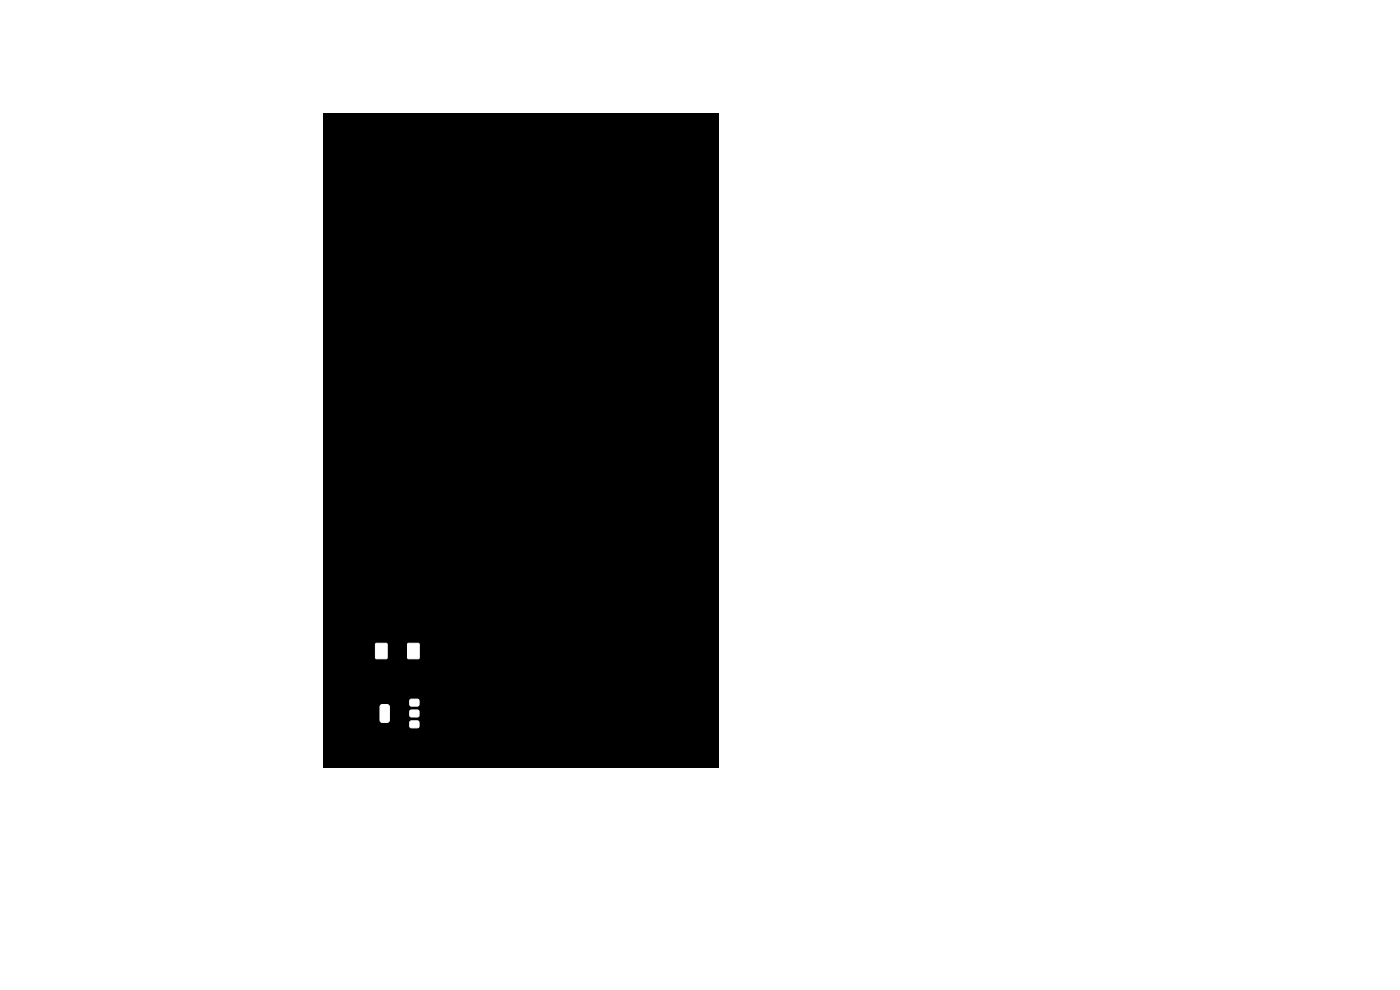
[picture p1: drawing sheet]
<svg xmlns="http://www.w3.org/2000/svg" width="297mm" height="210mm" viewBox="0 0 297 210" stroke-linecap="round" stroke-linejoin="round" font-family="sans-serif">
<path d="M68.5 24.1h83.9v138.8h-83.9z" fill="#000"/>
<g fill="#fff" stroke="#fff" stroke-width=".21">
<path d="M87.1 148.4h1.7l.1 .3-.1 .9-.3 .2-1.4-.1-.2-.3v-.8z"/>
<path d="M80.8 149.6l.2-.1 1.1-.1 .4 .3 .1 3-.3 .5h-1.3l-.3-.2-.1-3.1z"/>
<path d="M87.1 150.7h1.7l.1 .3-.1 .9-.3 .2-1.4-.1-.2-.3v-.8z"/>
<path d="M87.1 153h1.7l.1 .3-.1 .9-.3 .2-1.4-.1-.2-.3v-.8z"/>
<path d="M79.7 136.5h2.4v3.2h-2.4z"/>
<path d="M86.5 136.5h2.4v3.2h-2.4z"/>
</g>
</svg>
